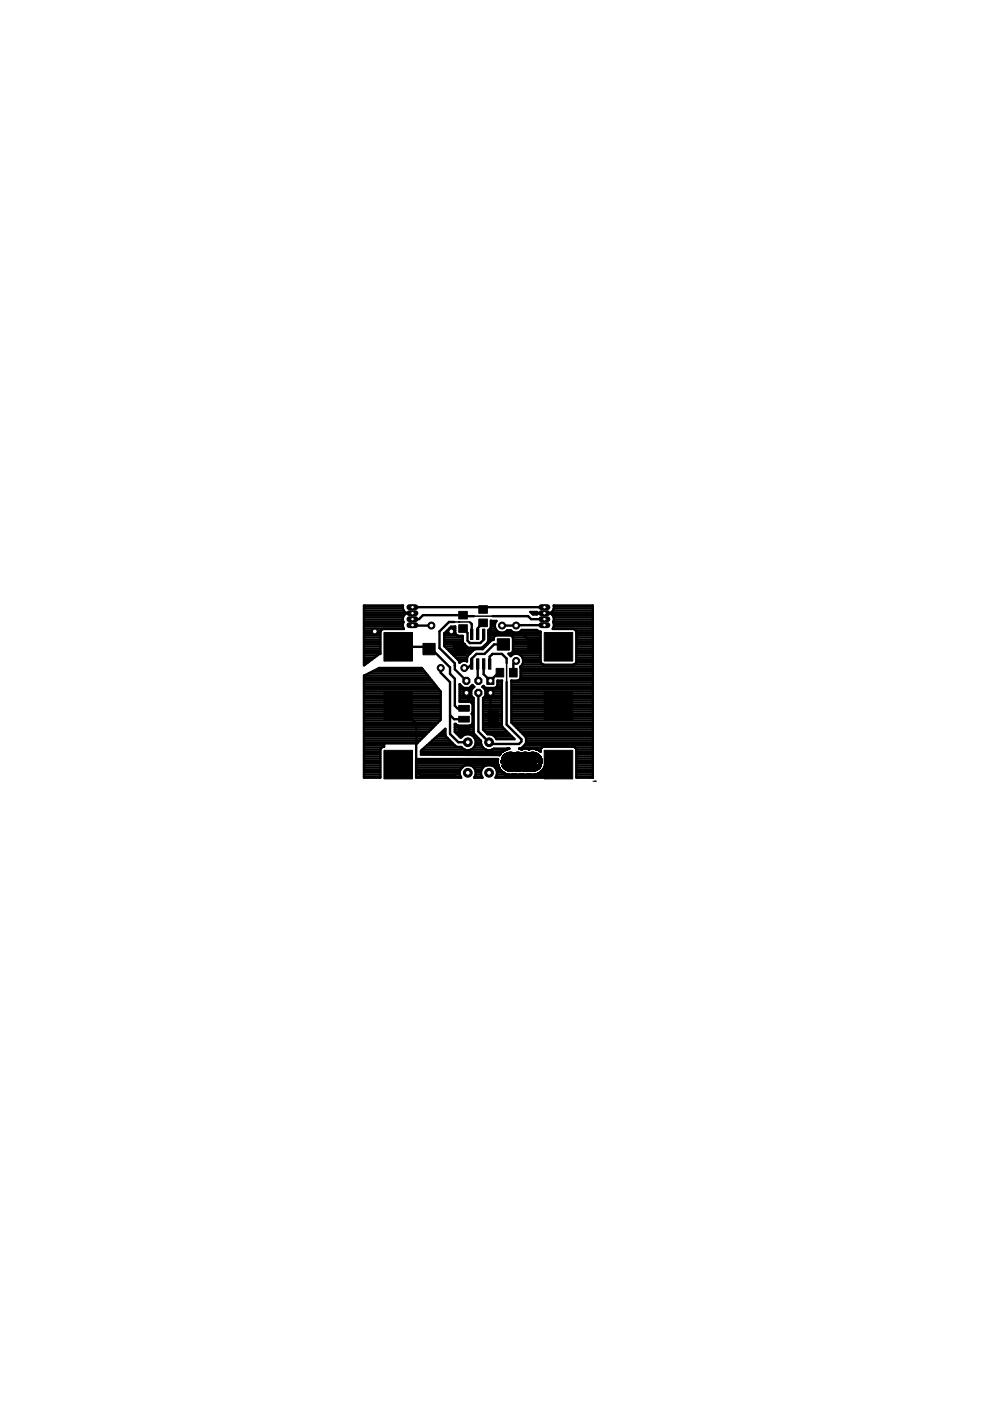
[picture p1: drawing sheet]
<svg xmlns="http://www.w3.org/2000/svg" width="210mm" height="297mm" viewBox="0 0 210 297" stroke-linecap="round" stroke-linejoin="round" font-family="sans-serif">
<g fill="none" stroke="#000" stroke-width=".21">
<path d="M106.9 160h7.4M107 159.9h7.2M107.1 159.9h7M107.1 159.8h7M107.2 159.8h6.8M107.3 159.7h6.6M107.4 159.7h6.4M107.5 159.6h1.5M107.7 159.6h1.1M107.9 159.5h.7M109.1 159.6h1.5M109.3 159.6h1"/>
<path d="M109.5 159.5h.7M110.6 159.6h1.5M110.8 159.6h1.1M111 159.5h.7M112.2 159.6h1.5M112.4 159.6h1.1M112.6 159.5h.7M106.2 161.6h1M106.2 161.6h2.6M106.2 161.5h2.6M106.2 161.4h2.6M106.2 161.4h1"/>
<path d="M106.3 161.7h.9M106.3 161.3h.9M106.3 161.8h.8M106.3 161.3h.8M106.3 161.2h.8M106.4 161.9h.7M106.4 161.2h.7M106.4 162.3l8.4 .1M106.4 162.3h.1M106.4 160.7h.1M106.4 160.7h8.4M106.4 162.4h8.3"/>
<path d="M106.4 161.9h.6M106.4 161.1h.6M106.4 160.6h8.4M106.5 162.5h8.2M106.5 160.5h8.2M106.5 161.1h.4M106.5 162h.4M106.5 160.7h-.1M106.5 160.4h8.2M106.6 162.6h8M106.6 160.4h8M106.6 162.7h8"/>
<path d="M106.6 160.3h8M106.7 160.3h7.8M106.7 162.8h7.8M106.7 160.2h7.8M106.8 162.9h7.6M106.8 160.1h7.6M106.8 160h7.5M106.9 163h7.4M106.9 162.3h4.6M106.9 160.7h4.6M107 163.1h7.2M107.1 162.3h1"/>
<path d="M107.1 160.8h1.7M107.1 163.2h6.9M107.1 162.2h1M107.2 160.8h1.6M107.2 163.2h6.8M107.3 162.2h.8M107.3 160.9h1.5M107.3 162.1h.8M107.3 163.3h6.6M107.4 162.1h.7M107.4 161h1.4M107.4 163.3h6.4"/>
<path d="M107.4 161.9h1.4M107.4 161.1h1.4M107.5 161.9h1.3M107.5 161.1h1.3M107.5 161.8h1.3M107.5 161.2h1.3M107.5 163.4h1.5M107.5 161.7h1.3M107.5 161.3h1.3M107.5 161.6h1.3M107.7 163.4h1.1M107.9 163.5h.7"/>
<path d="M108.6 162.2h.2M108.6 162.1h.2M108.6 162h.2M108.8 162h-1.4M109.1 163.4h1.4M109.1 162.2h1.3M109.1 162.1h1.3M109.1 162h1.3M109.1 161.9h1.3M109.1 161.8h1.3M109.1 161.7h1.3M109.1 161.6l1.3 .1"/>
<path d="M109.1 161.6h.5M109.1 161.5h.5M109.1 161.4h.5M109.1 161.3h1.3M109.1 161.2h1.3M109.1 161.1h1.3M109.1 161h1.3M109.1 161h.5M109.1 160.9h.5M109.1 160.8h.5M109.2 163.4h1.2M109.5 163.5h.7"/>
<path d="M110.2 161.6h.2M110.2 161.5h.2M110.2 161.4h.2M110.2 161h.2M110.2 160.9h.2M110.2 160.8h.2M110.4 161.3l-1.3 .1M110.7 163.4h1.4M110.8 162.2l.6 .1M110.8 162.2h.5M110.8 162.1h.5M110.8 162.1h.4"/>
<path d="M110.8 162l.4 .1M110.8 162h.4M110.8 161.9h.3M110.8 161.8h.3M110.8 161.6h.3M110.8 161.6h.6M110.8 161.5h.5M110.8 161.4l.5 .1M110.8 161.4h.5M110.8 161.3l.4 .1M110.8 161.3h.4M110.8 161.2h.4"/>
<path d="M110.8 161.1h.4M110.8 160.9h.5M110.8 163.4h1.2M111 163.5h.7M111.1 161.7h-.3M111.1 161.6h-.3M111.2 161.6h.3M111.2 161l-.4 .1M111.2 161h-.4M111.3 161.6l1.5 .1M111.3 160.9l-.5 .1M111.3 161.7h1.5"/>
<path d="M111.4 160.8h-.6M111.4 161.8h1.4M111.4 161.8h.5M111.5 161.9h.4M111.5 162h.3M111.5 161.2h2.5M111.5 161.1h.3M111.6 161.3h1.2M111.6 161.1h.2M111.7 162h.1M111.7 161.6h1.1M111.7 161.5h1.1"/>
<path d="M111.7 161.4h1.1M111.8 162.3h3M111.8 160.7h2.5M112 162.3h.8M112 160.8h.4M112 162.2h.8M112.1 162.2h.7M112.1 160.9h.3M112.1 162.1h.7M112.1 161h.3M112.2 162h.6M112.2 161.1h1.9"/>
<path d="M112.2 161h1.9M112.2 163.4h1.4M112.2 161.9h.6M112.2 161.8h.6M112.4 163.4h1.1M112.6 163.5h.7M113.1 162.2h.4M113.1 162.1h.5M113.1 162h.5M113.1 161.8h.6M113.1 161.6h.7M113.1 161.5h.8"/>
<path d="M113.5 162.2l-.4 .1M113.5 160.9h.7M113.6 162.1h-.5M113.6 162h-.5M113.7 161.9h-.6M113.7 161.8h-.6M113.8 161.7h-.7M113.8 161.6l-.7 .1M113.9 161.5l-.8 .1M113.9 162.2l.9 .1M113.9 162.2h.9M113.9 162.2h.8"/>
<path d="M113.9 161.4l-.8 .1M113.9 162.1h.8M113.9 161.4h-.8M114 161.3l-.9 .1M114 162.1h.7M114 161.3h-.9M114.1 161.1l-1.9 .1M114.2 161.7h.3M114.2 161h-.7M114.2 161.6h.2M114.2 160.9l-.7 .1M114.2 160.8h-.7"/>
<path d="M114.3 161.5h.2M114.3 160.8h-.8M114.3 161.8h.2M114.3 161.8h.3M114.4 161.9h.2M114.4 161.3h.2M114.4 160.7h.4M114.4 160.8h.4M114.4 161.2h.5M114.4 160.8h.5M114.4 162h.3M114.4 160.9h.5"/>
<path d="M114.5 161.5l-.3 .1M114.5 161.1h.4M114.5 160.9h.4M114.5 161l.4 .1M114.5 161h.4M114.5 162.8h-7.8M114.5 161.4l-.2 .1M114.5 161.4h-.2M114.6 161.3l-.3 .1M114.7 162.6h-8.2M114.7 161.3h.2M114.7 161.3l.3 .1"/>
<path d="M114.7 161.4h.3M114.8 161.5h.2M114.8 161.6h.2M114.9 161.6h.1M114.9 161.7h.1M114.9 161.8h.1M114.9 161.2h-.5M125.7 165.6h.7"/>
</g>
<g fill="#000" stroke="#000" stroke-width=".21">
<path d="M81.4 134.1h6.1v6.1h-6.1zM89.7 136.4h2.6v2.4h-2.6zM96.1 136.4h2.6v2.4h-2.6zM97.3 129.6h1.8v1.6h-1.8zM97.3 132.5h1.8v1.6h-1.8zM99.8 133.4h.5v2.2h-.5zM99.8 139.7h.5v2.2h-.5zM101 133.4h.5v2.2h-.5zM101 139.7h.5v2.2h-.5zM102.3 133.4h.5v2.2h-.5zM102.3 139.7h.5v2.2h-.5zM101.5 128.4h1.8v1.6h-1.8z"/>
<path d="M101.5 131.3h1.8v1.6h-1.8zM103.6 133.4h.5v2.2h-.5zM103.6 139.7h.5v2.2h-.5zM105.4 135.4h2.6v2.4h-2.6zM111.8 135.4h2.6v2.4h-2.6zM115.4 134.1h6v6.1h-6zM81.4 146.6h6.1v6.1h-6.1zM81.4 159.1h6.1v6h-6.1zM97.3 154.2h2.2v1.2h-2.2zM97.3 151.9h2.2v1.2h-2.2zM97.3 149.6h2.2v1.2h-2.2zM103.5 150.7h2.2v3.6h-2.2z"/>
<path d="M105.2 141.7h1.6v1.8h-1.6zM108 141.7h1.6v1.8h-1.6zM115.4 146.6h6v6.1h-6zM115.4 159.1h6v6h-6z"/>
</g>
<g fill="none" stroke="#000" stroke-width=".51">
<path d="M77.2 135.6h3.4M77.2 134.7h3.4M77.2 139.9h1.5M77.2 139.4h2.2M77.2 139h2.8M77.2 138.5h3.4M77.2 138h3.4M77.2 137.5h3.4M77.2 137.1h3.4M77.2 136.6h3.4M77.2 136.1h3.4M77.2 135.1h3.4"/>
<path d="M77.2 134.2h3.4M77.2 133.7h3.6M77.2 133.3h8.4M77.2 132.8h8.2M77.2 132.3h8.2M77.2 131.8h8.3M77.2 131.4h8.2M77.2 130.9h8.3M77.2 130.4h8.5M77.2 129.9h8.8M77.2 129.5h8.4M77.2 129h8.2"/>
<path d="M77.2 128.5h8.2M84.8 136.6l-.4 .5h5.9l.7 .5 .2-.4 4.2 4.3v1.4l1 1v5.7l.6 .6h1.9l.4-.4M85.4 128.5l-8.2-.1v12.7l3.2-2.5h.2v-4.6l.4-.5 4.6-.2a1.32 1.32 0 0 1 0-1.4 1.34 1.34 0 0 1 .6-1.9l-.2-.1M85.4 128.5v.5l.2 .5 .4 .4M87.4 128.7h15.1l-.1 .5 .8-.5h12.2M87.5 132.6h3.9M94.2 135.6h3.9M94.2 134.7h2.6M94.2 136.6h4.2M94.2 136.1h3.9M94.2 135.1h3.9M94.3 137.1h4.6"/>
<path d="M94.3 134.2h2.2M94.8 137.5h7.6M94.8 133.7h1.7M95.2 138h5M95.2 133.3h1.3M95.7 138.5h4.1M96.2 139h3.1M96.3 131.9h-1.1l-2 2v3.5l3.2 3.2v1.3l2.5 2.5v-.3M96.5 134.2v-1.4l-.9 .1-1.4 1.4v2.7l3.1 3.1 .1 .4a1.34 1.34 0 0 1 1.6-.2v-.9M96.5 134.2l.4 .5M96.7 139.4h2.3M97.1 139.9h1.9"/>
<path d="M98.2 133.3l.9 .9v1.6l.5 .6M99.8 132l.2 .3v2.2M100.5 130.6h-1.8l-.5-.2h-8.5l-.9 .9h-1.4M102.4 132.1l-1.1 1.1v1.3M102.5 137.1h.4M102.6 134.5v1.1l-.8 .7h-2.2M103 136.6h.4M103.4 136.1h.4M103.5 134.7h11.1M103.5 134.3h.1M103.5 135.1h1.2M103.5 134.2h11.1"/>
<path d="M103.5 133.7h1.9M103.8 134.5h7.1l2.2 2.1M104 133.3h1.1M104.1 132.8h.8M104.1 132.3h.8M104.1 131.8h1M104.3 138.7h.1M104.4 130.6h7.6l.6 .7h2.8M104.5 135.6l-.3 .2-1.9 1.8h-1.5l-.3 .2-1.3 1.3-.2 .3M105.3 134.7a.76 .76 0 0 0-.6 .9h-1.2M106.7 136.6h-1.9l-2.1 2h-1.7l-1 1v1.2l-.8 .8h-.8M107.5 133.7h.9"/>
<path d="M108.2 134.7l.5 .3 .1 .3v2.7a.83 .83 0 0 1-1 .6l.5 .5a1.51 1.51 0 0 1 2.3 0 1.51 1.51 0 0 1-.3 2.3l.1 2.3M108.2 139h.3M108.4 138.5h6.2M108.7 135.1h5.9M108.8 138h5.8M108.8 135.6h5.8M108.8 137.5h5.8M108.8 137.1h5.8M108.8 136.6h5.8M108.8 136.1h5.8M110.4 139h4.2M110.4 133.7h3.6"/>
<path d="M110.8 139.4h3.8M110.9 139.9h3.7M112.7 129.9h1.3M112.8 130.1h.1M114 133.7l-.2-.1h-3.2a1.5 1.5 0 0 1-2.3 0h-.8a1.51 1.51 0 0 1-2.1 .2 1.51 1.51 0 0 1-.1-2.1l-1.2-.1v1.4l-.1 .3-.5 .3v2.2a3.5 3.5 0 0 1-1.5 1.6h-2.6l-.4-.2-.7-.8-.2-.3v-1.3l-1.2-.1M114 129.9l.2 .1-.4 .3h-.8l-.2-.2M114 129.9l-.2-.1h-1.4l.4 .3M115.4 132.5l-9 .1M116.8 129.9h8.9M116.8 129.9l-.2 .1a1.34 1.34 0 0 1 .7 1.9 1.32 1.32 0 0 1-.1 1.4h4.4l.5 .4 .1 6.6-.3 .5-.3 .1h-6.4l-.2-.1-.4-.5v-6.4l-.6-.2M117.1 130.4h8.6M117.3 133.3h8.4"/>
<path d="M117.3 129.5h8.4M117.3 131.8h8.4M117.4 130.9h8.3M117.4 128.5l8.3-.1-.1 36.5M117.4 128.5v.5l-.6 .9M117.4 132.8h8.3M117.4 132.3h8.3M117.4 131.4h8.3M117.4 129h8.3M117.4 128.5h8.3M122.1 133.7h3.6M122.2 135.6h3.5"/>
<path d="M122.2 134.7h3.5M122.2 139.9h3.5M122.2 139.4h3.5M122.2 139h3.5M122.2 138.5h3.5M122.2 138h3.5M122.2 137.5h3.5M122.2 137.1h3.5M122.2 136.6h3.5M122.2 136.1h3.5M122.2 135.1h3.5M122.2 134.2h3.5"/>
<path d="M77.2 143.3l3.2-1.7h9l4 5v6l-5 5h-7v.7a.74 .74 0 0 0-.8 .6v6h-3.4zM77.2 159.9h3.4M77.2 159.4h3.4M77.2 158.9h3.4M77.2 158.5h3.7M77.2 158h4.2M77.2 157.5h11.3M77.2 157h11.8M77.2 156.6h12.3M77.2 156.1h12.8M77.2 155.6h13.2M77.2 155.2h13.7"/>
<path d="M77.2 154.7h14.2M77.2 154.2h14.7M77.2 153.7h15.1M77.2 153.2h15.6M77.2 152.8h16.1M77.2 152.3h16.2M77.2 151.8h16.2M77.2 151.3h16.2M77.2 150.9h16.2M77.2 150.4h16.2M77.2 149.9h16.2M77.2 149.4h16.2"/>
<path d="M77.2 148.9h16.2M77.2 148.5h16.2M77.2 148h16.2M77.2 147.5h16.2M77.2 147h16.2M77.2 146.6h16.2M77.2 146.1h15.8M77.2 145.6h15.4M77.2 145.2h15M77.2 144.7h14.7M77.2 144.2h14.3M77.2 143.7h13.9"/>
<path d="M77.2 140.9h.3M77.2 140.4h.9M77.2 143.3h13.5M78.2 142.8h12.1M79.1 142.3h10.9M80.1 141.8h9.5M84.4 149.6l3.8 3.8v10l.9 .9h7.4l2-2h6.6l2 2h8.7M89.3 159.9h16.7M89.3 159.4h17.1M89.5 158.9h9.1M90 158.5h7.9M90.6 158h5.8"/>
<path d="M91.1 157.5h4.8M91.6 157h3.8M92.1 156.6h2.9M92.7 156.1h1.8M93.2 155.6h1.2M93.4 141.6v1l2 2v11l1.8 1.8h2M93.7 155.2h.7M94.3 154.7h.1M95.4 151.6l.9 .9h2.1M96.4 155.2h4M96.4 154.7h4M96.4 154.2h4"/>
<path d="M96.4 153.7h.4M96.4 141.1h.1M96.6 153.5h.1M96.6 153.5h-.2v1.7l1.2 1.2h.2a1.71 1.71 0 0 1 1.7-.7 1.71 1.71 0 0 1 1.4 1.3M96.6 153.5l.2 .2M96.9 155.6h3.6M97.3 156.1h.7M97.4 140.4h.1M97.5 148.5h2.9M97.5 148h2.9M97.5 147.5h2.4M97.5 147h2.4"/>
<path d="M97.5 146.6h2.4M97.5 146.1h2.6M97.5 145.6h.5M97.5 145.2h.1M98.9 146.9v1l1.3 1.3v4.2l-.4 .4-3-.1M99.8 158.9h3.3M99.8 145.6h.7M99.9 147.5l.5 .5M99.9 153.7l-1.2 1.1h-.3M99.9 153.7h.5M99.9 148.9h.5M100 151.3l.2 .4"/>
<path d="M100 151.3h.4M100.1 149.1l.1 .3h.2M100.2 150.9l-.2 .4M100.2 152.8h.2M100.2 152.3h.2M100.2 151.8h.2M100.2 150.9h.2M100.2 150.4h.2M100.2 149.9h.2M100.3 156.1h.7M100.4 153.2h-.2l-.3 .5M100.4 148v7.3l.2 .4 1.3 1.3a1.77 1.77 0 0 0 .8 1.8 1.77 1.77 0 0 0 2-.1h3.3"/>
<path d="M100.5 158.5h1.9M100.5 145.6l-.6 .7v1.2M100.5 145.6l-.3-.4-.7 .7h-1.2l-.8-.8v3.7h2.2l.2 .1M100.7 156.6h.8M100.7 158h1.4M100.9 157a1.71 1.71 0 0 1-1 1.9 1.71 1.71 0 0 1-2.1-.5l-1.2-.2-2-2-.2-.4v-1.3l-5.1 4.7v.8l16.6 .1M100.9 157.5h1.1M100.9 157h1M101.3 140.8v3.4l.1 .2M102.3 145.6l.2-.2 .6 .5h1.8l.5-.4 .1-.2v-1h.9v9.5l.2 .4 2.5 2.5h-3.9a1.78 1.78 0 0 0-1.9-1.1l-.1-.2M102.3 145.6h.3M102.3 145.6l.6 .7v1.2"/>
<path d="M102.4 154.7h4.6M102.4 154.2h4.2M102.4 153.7h4M102.4 153.2h4M102.4 152.8h4M102.4 152.3h4M102.4 151.8h4M102.4 151.3h4M102.4 150.9h4M102.4 150.4h4M102.4 149.9h4M102.4 149.4h4"/>
<path d="M102.4 148.9h4M102.4 148.5h4M102.4 154.7l.8 .7M102.4 148h4M102.6 140.8v2.2l1.4 1.4 1.7-1.8h.3M102.8 146.1h3.6M102.9 155.2h4.6M102.9 147.5h3.5M102.9 147h3.5M102.9 146.6h3.5M102.9 147.5l-.5 .5v6.7M103.2 155.4v.1"/>
<path d="M103.4 155.6h4.6M104 146.9v5l.6 .6M104.3 158.9h2.9M104.8 156.1h3.7M105.2 156.6h3.7M105.3 145.6h1.1M105.5 145.2h.9M105.5 144.7h.9M105.9 160h.1M105.9 159.9h.1M106 159.9l-.1 .1M106 159.9h.1"/>
<path d="M106 159.8h.1M106.1 159.8l-.1 .1M106.1 159.8h.1M106.1 159.7l-.1 .1M106.1 159.7h.1M106.2 159.7h-.1M106.2 159.6l-.1 .1M106.2 159.6v.1M106.5 159.4h.1M106.5 159.4h-.1M106.5 159.3h.1M106.5 159.3v.1"/>
<path d="M106.6 159.3l-.4 .3M106.6 159.3h.1M106.6 159.2v.1M106.6 159.2l.1 .1M106.7 159.2h.1M106.7 159.2h-.1M106.8 159.2h-.1M106.8 159.1v.1M106.8 159.1l-.1 .1M106.8 159.1h.1M106.9 159.1h.1M107 159l-.2 .1"/>
<path d="M107 159h-.1M107 159h.1M107.1 159h-.1M107.4 158.9h.1M107.4 140.6v-1l-1-1h-2l-.6 .6v1.6M107.4 144.6v9l3.2 3.2v.4l-.6 .5h-5.9l-2.7-2.6v-8.2M107.5 158.8v.1M107.5 158.8l-.4 .2M107.6 158.8h-.1M107.7 158.8h-.1M107.7 158.8h.1M107.8 158.7v.1"/>
<path d="M107.9 158.7h.1M108.4 152.8h17.3M108.4 152.3h17.3M108.4 151.8h17.3M108.4 151.3h17.3M108.4 150.9h17.3M108.4 150.4h17.3M108.4 149.9h17.3M108.4 149.4h17.3M108.4 148.9h17.3M108.4 148.5h17.3M108.4 148h17.3"/>
<path d="M108.4 147.5h17.3M108.4 147h17.3M108.4 146.6h17.3M108.4 146.1h17.3M108.4 145.6h17.3M108.4 145.2h17.3M108.4 144.7h17.3M108.5 153.2h17.2M108.9 153.7h16.8M109.4 154.2h16.3M109.4 140.1l-.6 .6v1.9M109.9 154.7h15.8"/>
<path d="M110 144.2h15.7M110.1 158.7l.3 .1M110.1 158.7h.1M110.1 158.7l.1 .1M110.2 158.7l.1 .1M110.3 158.7v.1M110.3 141.4h15.4M110.4 155.2h15.3M110.4 143.7l-.1 .3-.5 .3h-1.4v8.9l2.7 2.7a1.51 1.51 0 0 1 .3 1.9l-.8 .8-.4 .1M110.4 158.8h.1M110.4 143.7h15.3M110.4 143.3h15.3"/>
<path d="M110.4 142.8h15.3M110.4 142.3h15.3M110.4 141.8h15.3M110.4 158.8h2M110.6 158.8v.1M110.6 158.8h.1M110.7 158.8h-.1M110.7 158.8h.1M110.7 158.5h4.2M110.7 140.9h4.4M110.8 155.6h14.9M110.8 158.8h.1"/>
<path d="M110.9 158.7v.1M110.9 140.4h3.8M111 158.7h.1M111.1 158.7h.1M111.2 158h14.5M111.3 156.1h14.4M111.5 157.5h14.2M111.5 157h14.2M111.5 156.6h14.2M111.6 158.7h.1M111.7 158.7l.1 .1M111.8 158.7l.1 .1"/>
<path d="M112 158.8h.1M112.1 158.8l.1 .1M112.1 158.8h.1M112.2 158.8h.1M112.3 158.8h-.1M112.4 158.7v.1M112.5 158.7l.1 .1M112.6 158.7h.1M112.7 158.7h.1M113.2 158.7h.1M113.4 158.7l.1 .1M113.5 158.8h.2"/>
<path d="M113.5 158.8h-1.2M113.6 158.8h.1M113.7 158.8l.1 .1M113.7 158.8l.2 .1M113.8 158.9h.1M113.9 158.9h.1M113.9 158.9l.3 .1M114 158.9h.6M114.2 159l.1 .1M114.3 159v.1M114.3 159.1l.2 .1M114.3 159.1h.1"/>
<path d="M114.4 159.1h.1M114.4 159.2h.1M114.5 159.2l.1 .1a.86 .86 0 0 1 .6-1l6.7 .1 .3 .5v6h3.3M114.5 159.2h.1M121.7 140.9h4M121.9 158.5h3.8M122.2 140.4h3.5M122.2 159.9h3.5M122.2 159.4h3.5M122.2 158.9h3.5M77.2 164.7h3.4M77.2 164.2h3.4"/>
<path d="M77.2 163.7h3.4M77.2 163.2h3.4M77.2 162.8h3.4M77.2 162.3h3.4M77.2 161.8h3.4M77.2 161.3h3.4M77.2 160.8h3.4M77.2 160.4h3.4M88.2 164.7h9.5M88.2 164.2h9.3M88.2 163.7h9.3M88.2 163.2h9.4"/>
<path d="M88.2 162.8h9.7M88.2 162.3h10.4M88.2 161.8h17.3M97.5 164.2a1.72 1.72 0 0 1 1.7-2.1 1.72 1.72 0 0 1 1.7 2.1M99.8 162.3h3.3M100.5 162.8h1.9M100.7 164.7h1.5M100.7 163.2h1.4M100.9 164.2l-.4 .7h1.8l-.3-.7M100.9 164.2h1.1M100.9 163.7h1.1M102 164.2a1.72 1.72 0 0 1 1.7-2.1 1.72 1.72 0 0 1 1.7 2.1"/>
<path d="M104.3 162.3h1.3M105 162.8h.8M105.2 164.7h10.6M105.3 163.2h.8M105.4 164.2l2.4 .1M105.4 163.7h1.2M105.5 161.3h-17.3M105.5 161.2h.1M105.5 161.8h.1M105.5 161.7h.1M105.5 161.2v.1M105.5 161.9l.1-1h-17.4v4h9.6l-.3-.7"/>
<path d="M105.5 161.8l.1 .3M105.6 162.1l.1 .1M105.6 162.1v.4M105.6 162.2h.1M105.6 162.5l.1 .2M105.6 162.5h.1M105.8 162.8h.1M105.8 162.7v.2M105.8 162.8l.1 .1M105.8 162.9l.2 .2M105.8 162.9h.1M105.9 160.1h.1"/>
<path d="M105.9 162.9l.2 .3M105.9 162.9h.1M105.9 160v.1M106 163.1h.1M106 163.2l.4 .3M106 163.2h.1M106.1 163.2v.1M106.1 163.3h.1M106.2 163.3h.1M106.4 163.5v.1M106.4 163.5h.1M106.4 163.6l.1 .1"/>
<path d="M106.4 163.6l.2 .2M106.6 163.7v.1M106.6 163.7l.3 .3M106.6 163.8h.1M106.7 163.8v.1M106.8 163.9h.1M106.8 163.9l.2 .1M106.9 163.9v.1M106.9 164h.1M107 164h.1M107 164l.3 .1M107.3 164.1h.1"/>
<path d="M107.4 164.1l.2 .1M107.5 164.2h.1M107.6 164.2h.1M107.8 164.3h.1M107.9 164.3h.1M108.6 164.3h.1M108.7 164.3h.1M108.8 164.3h.5M108.9 164.2h.1M109 164.2h.1M109 164.2h.2M109.2 164.2h.1"/>
<path d="M109.2 164.2l.1 .1M109.4 164.3h.1M110.1 164.3h.1M110.2 164.3h.1M110.3 164.3h.1M110.4 164.2l.5 .1M110.4 164.2l-.1 .1M110.4 164.2v.1M110.5 164.2h.1M110.6 164.2h.1M110.6 164.2h-.1M110.9 164.3h.1"/>
<path d="M111 164.3h.1M111.1 164.3h.1M111.8 164.3h.1M111.9 164.2v.1M111.9 164.2l.5 .1M112 164.2v.1M112 164.2h.1M112.1 164.2h.2M112.1 164.2h.1M112.2 164.2h.1M112.4 164.3h.1M112.7 164.3h.1"/>
<path d="M113.3 164.3h.1M113.5 164.2v.1M113.6 164.2h.1M113.7 164.2h.1M113.7 164.2h-.1M113.8 164.1l-.1 .1M114.1 164v.1M114.1 164l-.3 .2M114.2 164h-.1M114.2 164h.1M114.3 163.9v.1M114.3 163.9h.1"/>
<path d="M114.3 163.9l-.1 .1M114.4 163.9h.1M114.4 163.9h-.1M114.5 163.8v.1M114.5 163.8h.1M114.5 163.8l-.1 .1M114.6 163.8h.1M114.6 163.8h-.1M114.6 163.7l-.1 .1M114.6 163.7h.1M114.6 163.7h1.2M114.7 163.7h-.1"/>
<path d="M114.7 163.6h.1M114.8 163.6l-.1 .1M114.8 163.6h.1M115.1 163.3h.1M115.1 163.2h.7M115.2 163.1v.1M115.2 163.2h-.1M115.2 163.1h.1M115.2 163.1l-.4 .5M115.3 163l-.1 .1M115.3 163h.1M115.3 162.9h.1"/>
<path d="M115.4 162.9h.1M115.4 162.9h-.1M115.4 162.8v.1M115.4 162.8h.4M115.4 162.7l.1 .1M115.4 162.7v.1M115.5 162.3h.3M115.7 160.9v.1M115.7 160.9h.1l-.1 1M115.7 160.9v.2M115.7 161v.1M115.7 161.9v.1"/>
<path d="M115.7 161.9h.1M115.7 161.9l-.3 .8M115.7 161.8h.1M115.7 161.1v.8M115.7 161.3h.1M115.7 161.9l.1 3h-10.7l.3-.7M115.7 161.7h.1M115.8 164.2h-2.3M118.4 162.1h-.8l-2.2 2.2M122.2 164.7h3.5M122.2 164.2h3.5M122.2 163.7h3.5"/>
<path d="M122.2 163.2h3.5M122.2 162.8h3.5M122.2 162.3h3.5M122.2 161.8h3.5M122.2 161.3h3.5M122.2 160.8h3.5M122.2 160.4h3.5M125.5 164.9h.1M125.6 164.9h.1"/>
</g>
<path d="M96.3 131.9h3.3l.2 .1M100.5 130.6h3.9M107.4 140.6v4" fill="none" stroke="#000" stroke-width=".32"/>
<circle cx="103.7" cy="157.4" r=".93" fill="#000" stroke="#000" stroke-width=".21"/>
<circle cx="103.7" cy="157.4" r=".51" fill="#fff" stroke="#000" stroke-width=".21"/>
<circle cx="103.7" cy="163.9" r=".93" fill="#000" stroke="#000" stroke-width=".21"/>
<circle cx="103.7" cy="163.9" r=".51" fill="#fff" stroke="#000" stroke-width=".21"/>
<circle cx="99.2" cy="157.4" r=".93" fill="#000" stroke="#000" stroke-width=".21"/>
<circle cx="99.2" cy="157.4" r=".51" fill="#fff" stroke="#000" stroke-width=".21"/>
<circle cx="99.2" cy="163.9" r=".93" fill="#000" stroke="#000" stroke-width=".21"/>
<circle cx="99.2" cy="163.9" r=".51" fill="#fff" stroke="#000" stroke-width=".21"/>
<path d="M103.2 143.6h1.5v1.5h-1.5z" fill="#000" stroke="#000" stroke-width=".21"/>
<circle cx="104" cy="144.4" r=".51" fill="#fff" stroke="#000" stroke-width=".21"/>
<circle cx="104" cy="146.9" r=".83" fill="#000" stroke="#000" stroke-width=".21"/>
<circle cx="104" cy="146.9" r=".51" fill="#fff" stroke="#000" stroke-width=".21"/>
<circle cx="101.4" cy="144.4" r=".83" fill="#000" stroke="#000" stroke-width=".21"/>
<circle cx="101.5" cy="144.4" r=".51" fill="#fff" stroke="#000" stroke-width=".21"/>
<circle cx="101.4" cy="146.9" r=".83" fill="#000" stroke="#000" stroke-width=".21"/>
<circle cx="101.5" cy="146.9" r=".51" fill="#fff" stroke="#000" stroke-width=".21"/>
<circle cx="98.9" cy="144.4" r=".83" fill="#000" stroke="#000" stroke-width=".21"/>
<circle cx="98.9" cy="144.4" r=".51" fill="#fff" stroke="#000" stroke-width=".21"/>
<circle cx="98.9" cy="146.9" r=".83" fill="#000" stroke="#000" stroke-width=".21"/>
<circle cx="98.9" cy="146.9" r=".51" fill="#fff" stroke="#000" stroke-width=".21"/>
<path d="M114.8 130h1.3" fill="none" stroke="#000" stroke-width="1.3"/>
<circle cx="115.4" cy="130" r=".38" fill="#fff" stroke="#000" stroke-width=".21"/>
<path d="M114.8 128.7h1.3" fill="none" stroke="#000" stroke-width="1.3"/>
<circle cx="115.4" cy="128.7" r=".38" fill="#fff" stroke="#000" stroke-width=".21"/>
<path d="M114.8 131.3h1.3" fill="none" stroke="#000" stroke-width="1.3"/>
<circle cx="115.4" cy="131.3" r=".38" fill="#fff" stroke="#000" stroke-width=".21"/>
<path d="M114.8 132.5h1.3" fill="none" stroke="#000" stroke-width="1.3"/>
<circle cx="115.4" cy="132.5" r=".38" fill="#fff" stroke="#000" stroke-width=".21"/>
<path d="M86.8 130h1.3" fill="none" stroke="#000" stroke-width="1.3"/>
<circle cx="87.5" cy="130" r=".38" fill="#fff" stroke="#000" stroke-width=".21"/>
<path d="M86.8 128.7h1.3" fill="none" stroke="#000" stroke-width="1.3"/>
<circle cx="87.5" cy="128.7" r=".38" fill="#fff" stroke="#000" stroke-width=".21"/>
<path d="M86.8 131.3h1.3" fill="none" stroke="#000" stroke-width="1.3"/>
<circle cx="87.5" cy="131.3" r=".38" fill="#fff" stroke="#000" stroke-width=".21"/>
<path d="M86.8 132.5h1.3" fill="none" stroke="#000" stroke-width="1.3"/>
<circle cx="87.5" cy="132.5" r=".38" fill="#fff" stroke="#000" stroke-width=".21"/>
<circle cx="79.5" cy="133.9" r=".74" fill="#000" stroke="#000" stroke-width=".21"/>
<circle cx="79.5" cy="133.9" r=".51" fill="#fff" stroke="#000" stroke-width=".21"/>
<circle cx="95.7" cy="133.9" r=".74" fill="#000" stroke="#000" stroke-width=".21"/>
<circle cx="95.7" cy="133.9" r=".51" fill="#fff" stroke="#000" stroke-width=".21"/>
<circle cx="93.5" cy="141.6" r=".74" fill="#000" stroke="#000" stroke-width=".21"/>
<circle cx="93.5" cy="141.6" r=".51" fill="#fff" stroke="#000" stroke-width=".21"/>
<circle cx="98.4" cy="141.6" r=".74" fill="#000" stroke="#000" stroke-width=".21"/>
<circle cx="98.4" cy="141.6" r=".51" fill="#fff" stroke="#000" stroke-width=".21"/>
<circle cx="109.4" cy="132.6" r=".74" fill="#000" stroke="#000" stroke-width=".21"/>
<circle cx="109.4" cy="132.6" r=".51" fill="#fff" stroke="#000" stroke-width=".21"/>
<circle cx="109.4" cy="140.1" r=".74" fill="#000" stroke="#000" stroke-width=".21"/>
<circle cx="109.4" cy="140.1" r=".51" fill="#fff" stroke="#000" stroke-width=".21"/>
<circle cx="106.4" cy="132.6" r=".74" fill="#000" stroke="#000" stroke-width=".21"/>
<circle cx="106.4" cy="132.6" r=".51" fill="#fff" stroke="#000" stroke-width=".21"/>
<circle cx="91.5" cy="132.6" r=".74" fill="#000" stroke="#000" stroke-width=".21"/>
<circle cx="91.5" cy="132.6" r=".51" fill="#fff" stroke="#000" stroke-width=".21"/>
</svg>
